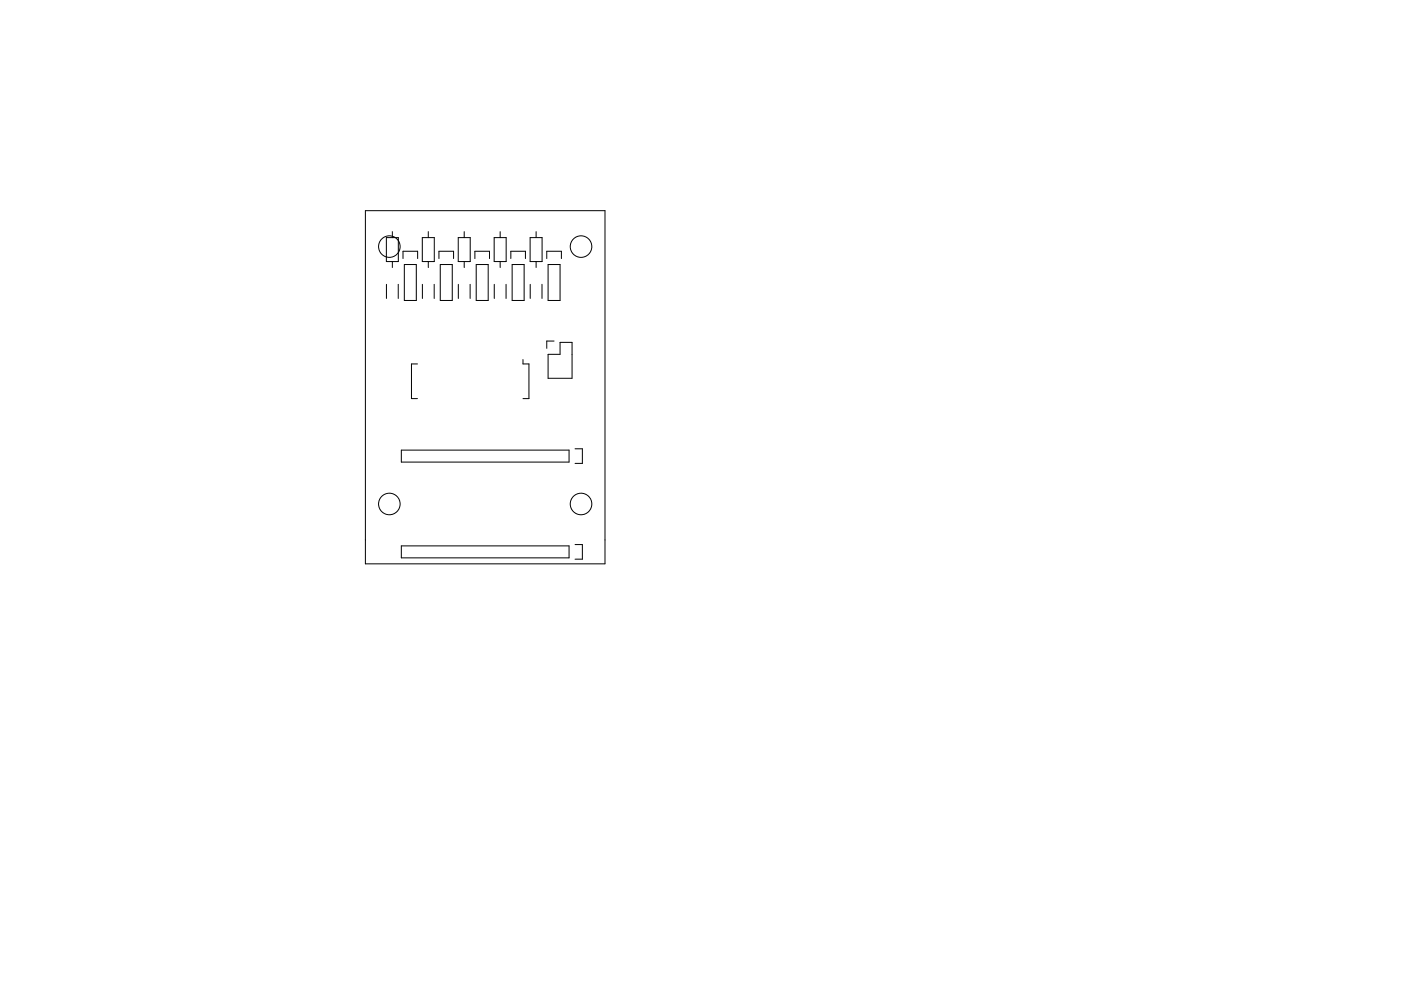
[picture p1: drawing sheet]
<svg xmlns="http://www.w3.org/2000/svg" width="297mm" height="210mm" viewBox="0 0 297 210" stroke-linecap="round" stroke-linejoin="round" font-family="sans-serif">
<g fill="none" stroke="#000" stroke-width=".21">
<path d="M77.5 44.7h50.8v74.9h-50.8zM81.9 50.4h2.6v5.1h-2.6zM83.2 49.1v1.3M83.2 55.5v1.3M85.4 54.9v-1.6h3.1v1.6M85.7 56.1h2.6v7.6h-2.6zM89.5 50.4h2.6v5.1h-2.6zM90.8 49.1v1.3M90.8 55.5v1.3M93.1 54.9v-1.6h3.1v1.6M93.3 56.1h2.6v7.6h-2.6zM97.2 50.4h2.5v5.1h-2.5z"/>
<path d="M98.4 49.1v1.3M98.4 55.5v1.3M100.7 54.9v-1.6h3.1v1.6M101 56.1h2.5v7.6h-2.5zM104.8 50.4h2.5v5.1h-2.5zM106 49.1v1.3M106 55.5v1.3M108.3 54.9v-1.6h3.1v1.6M108.6 56.1h2.5v7.6h-2.5zM112.4 50.4h2.5v5.1h-2.5zM113.7 49.1v1.3M113.7 55.5v1.3"/>
<path d="M115.9 54.9v-1.6h3.1v1.6M116.2 56.1h2.5v7.6h-2.5zM81.9 60.3v3M84.4 60.3v3M88.5 77.2h-1.3v7.4h1.3M89.6 60.3v3M92.1 60.3v3M97.2 60.3v3M99.7 60.3v3M104.8 60.3v3M107.3 60.3v3M110.9 76.3v.9h1.2v7.4h-1.2"/>
<path d="M112.4 60.3v3M114.9 60.3v3M117.5 72.4h-1.6v1.5M118.7 72.6h2.6v7.7h-5.1v-5.1h2.5zM85.1 95.5h35.5v2.5h-35.5zM121.9 95.2h1.6v3.1h-1.6M85.1 115.8h35.5v2.6h-35.5zM121.9 115.5h1.6v3.1h-1.6"/>
<circle cx="82.5" cy="52.3" r="2.29"/>
<circle cx="123.2" cy="52.3" r="2.29"/>
<circle cx="82.5" cy="106.9" r="2.29"/>
<circle cx="123.2" cy="106.9" r="2.29"/>
</g>
</svg>
